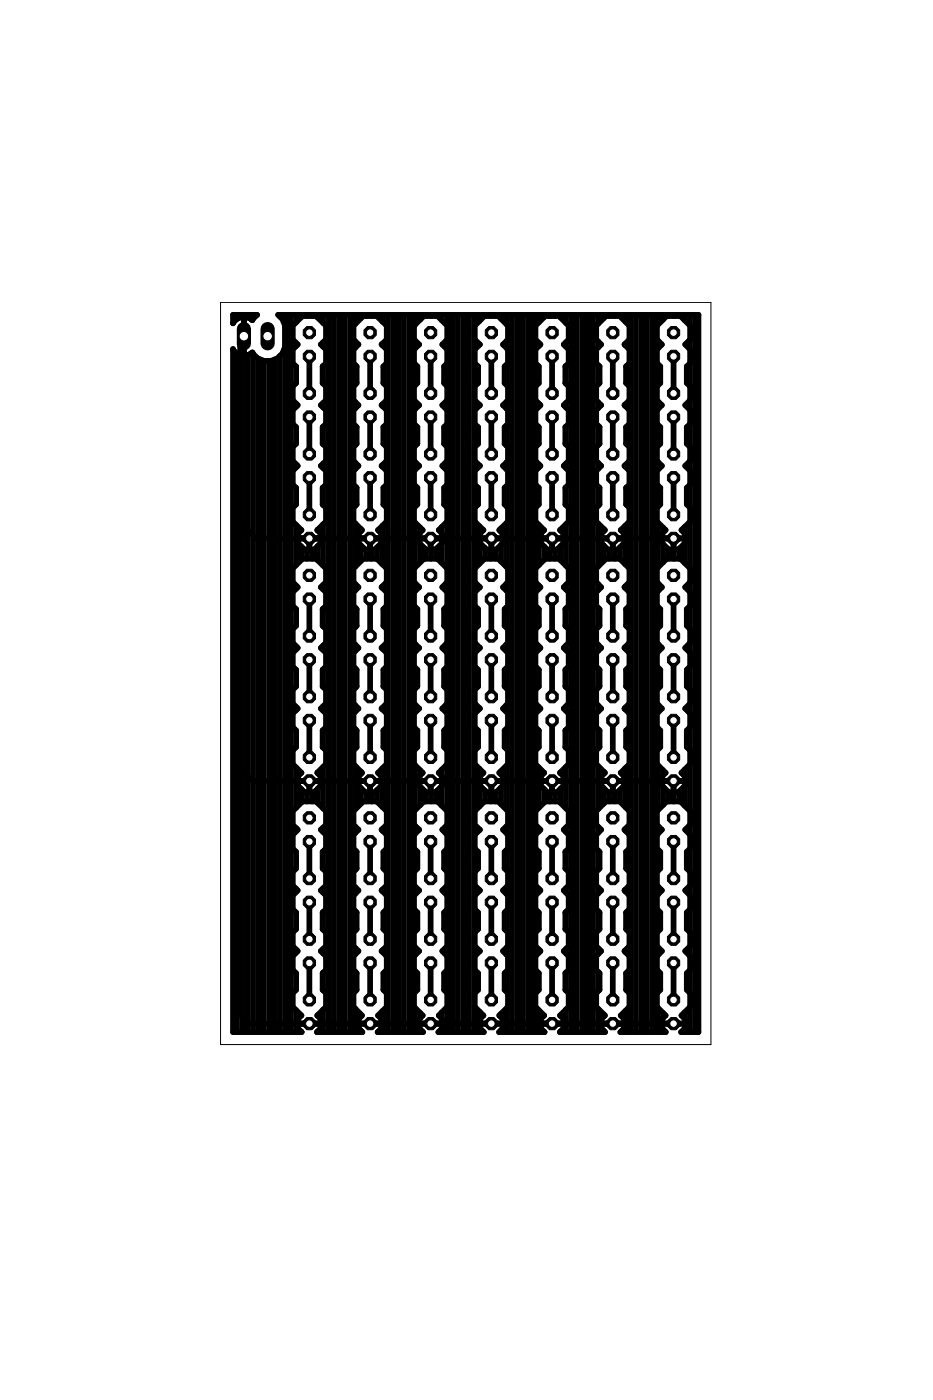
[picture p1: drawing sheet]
<svg xmlns="http://www.w3.org/2000/svg" width="100mm" height="150mm" viewBox="0 0 100 150" stroke-linecap="round" stroke-linejoin="round" font-family="sans-serif">
<g fill="none" stroke="#000" stroke-width=".61">
<path d="M24.9 33.7h2.6l-.5 .6a1.32 1.32 0 0 0-2.1 .3zM25.3 33.7v.5M25.3 37.8v72.7M25.9 33.7v.3M25.9 38.1v72.4M26.1 33.9v4.2M26.1 36l-.4 .4v19.6l1.7 1.7h45.9M26.5 33.7v.3M26.5 38v72.5M27.1 33.7v.5M27.1 37.9v72.6M27.6 38.4v72.1"/>
<path d="M28.2 38.6v71.9M28.8 38.7v71.8M29.4 38.5v72M30 33.7v.2M30 38.1v72.4M30.5 37.1a1.89 1.89 0 0 1-1.5 1.6 1.89 1.89 0 0 1-2-1 1.31 1.31 0 0 1-2.1-.3v73.1h7.4l-.4-.4v-1l.4-.3-1-1v-1.4l.4-.4v-1.8l-.4-.3v-1.5l.6-.5-.6-.6v-1.4l.4-.4v-1.8l-.4-.3v-1.5l.6-.5-.6-.6v-1.4l.4-.4v-1.8l-.4-.3v-1.5l.6-.5-.6-.6v-1.4l1.1-1.1h1.4l1.1 1.1v1.4l-.6 .6 .6 .5v1.5l-.4 .3v1.8l.4 .4v1.4l-.6 .6 .6 .5v1.5l-.4 .3v1.8l.4 .4v1.4l-.6 .6 .6 .5v1.5l-.4 .3v1.8l.4 .4v1.4l-.9 1 .3 .3v1l-.4 .4h4.9l-.4-.4v-1l.3-.3-.9-1v-1.4l.4-.4v-1.8l-.4-.3v-1.5l.6-.5-.6-.6v-1.4l.4-.4v-1.8l-.4-.3v-1.5l.6-.5-.6-.6v-1.4l.4-.4v-1.8l-.4-.3v-1.5l.6-.5-.6-.6v-1.4l1.1-1.1h1.4l1.1 1.1v1.4l-.6 .6 .6 .5v1.5l-.4 .3v1.8l.4 .4v1.4l-.6 .6 .6 .5v1.5l-.4 .3v1.8l.4 .4v1.4l-.6 .6 .6 .5v1.5l-.4 .3v1.8l.4 .4v1.4l-1 1 .4 .3v1l-.4 .4h4.9l-.4-.4v-1l.3-.3-.9-1v-1.4l.4-.4v-1.8l-.4-.3v-1.5l.6-.5-.6-.6v-1.4l.4-.4v-1.8l-.4-.3v-1.5l.6-.5-.6-.6v-1.4l.4-.4v-1.8l-.4-.3v-1.5l.6-.5-.6-.6v-1.4l1.1-1.1h1.4l1.1 1.1M30.5 34.9l-.3-.7-.4-.5h44.9v76.8h-1.8l.4-.4v-1l-.4-.3 1-1v-1.4l-.4-.4v-1.8l.4-.3v-1.5l-.6-.5 .6-.6v-1.4l-.4-.4v-1.8l.4-.3v-1.5l-.6-.5 .6-.6v-1.4l-.4-.4v-1.8l.4-.3v-1.5l-.6-.5 .6-.6v-1.4l-1.1-1.1h-1.5l-1 1.1v1.4l.5 .6-.5 .5v1.5l.4 .3v1.8l-.4 .4v1.4l.5 .6-.5 .5v1.5l.4 .3v1.8l-.4 .4v1.4l.5 .6-.5 .5v1.5l.4 .3v1.8l-.4 .4v1.4l.9 1-.4 .3v1l.4 .4h-4.8l.4-.4v-1l-.4-.3 1-1v-1.4l-.4-.4v-1.8l.4-.3v-1.5l-.6-.5 .6-.6v-1.4l-.4-.4v-1.8l.4-.3v-1.5l-.6-.5 .6-.6v-1.4l-.4-.4v-1.8l.4-.3v-1.5l-.6-.5 .6-.6v-1.4l-1.1-1.1M30.5 33.7v76.8M31.1 33.7v76.8M31.7 33.7v.8M31.7 36.7v.4M32.3 33.7v.3"/>
<path d="M32.4 33.8h1.4l1.1 1.1v1.5l-.6 .5 .6 .5v1.5l-.4 .3v1.8l.4 .4v1.5l-.6 .5 .6 .5v1.5l-.4 .3v1.8l.4 .4v1.5l-.6 .5 .6 .5v1.5l-.4 .3v1.8l.4 .4v1.5l-.9 .9 .3 .3v1.1l-.7 .7h-1l-.7-.7v-1.1l.4-.3-1-.9v-1.5l.4-.4v-1.8l-.4-.3v-1.5l.6-.5-.6-.5v-1.5l.4-.4v-1.8l-.4-.3v-1.5l.6-.5-.6-.5v-1.5l.4-.4v-1.8l-.4-.3v-1.5l.6-.5-.6-.5v-1.5zM32.9 33.7v.1M33.1 38.2v3.9M33.4 33.7v.1M34 33.7v.3M34.6 33.7v.9M34.6 36.7v.4M34.6 39.2v1.9M35.2 33.7v76.8M35.7 33.7v76.8M36.3 33.7v76.8M36.9 33.7v76.8"/>
<path d="M37.5 33.7v76.8M37.8 34.9l1.1-1.1h1.4l1.1 1.1v1.5l-.6 .5 .6 .5v1.5l-.4 .3v1.8l.4 .4v1.5l-.6 .5 .6 .5v1.5l-.4 .3v1.8l.4 .4v1.5l-.6 .5 .6 .5v1.5l-.4 .3v1.8l.4 .4v1.5l-1 .9 .4 .3v1.1l-.7 .7h-1l-.7-.7v-1.1l.3-.3-.9-.9v-1.5l.4-.4v-1.8l-.4-.3v-1.5l.6-.5-.6-.5v-1.5l.4-.4v-1.8l-.4-.3v-1.5l.6-.5-.6-.5v-1.5l.4-.4v-1.8l-.4-.3v-1.5l.6-.5-.6-.5zM38 33.7v1M38 36.6v.6M38 39.1v2.1M38.6 33.7v.4M39.2 33.7v.1M39.6 38.2v3.9M39.8 33.7v.1M40.3 33.7v.2M40.9 33.7v.7M40.9 36.8v.2"/>
<path d="M41.5 33.7v76.8M42.1 33.7v76.8M42.7 33.7v76.8M43.2 33.7v76.8M43.8 33.7v76.8M44.4 33.7v1.1M44.4 36.4v1M44.4 39v2.3M45 33.7v.5M45.6 33.7v.1M46.1 38.2v3.9M46.1 33.7v.1"/>
<path d="M46.7 33.7v.1M47.3 33.7v.6M47.9 34.9l-1.1-1.1h-1.4l-1.1 1.1v1.5l.6 .5-.6 .5v1.5l.4 .3v1.8l-.4 .4v1.5l.6 .5-.6 .5v1.5l.4 .3v1.8l-.4 .4v1.5l.6 .5-.6 .5v1.5l.4 .3v1.8l-.4 .4v1.5l.9 .9-.3 .3v1.1l.7 .7h1l.7-.7v-1.1l-.4-.3 1-.9M47.9 33.7v76.8M47.9 38.9l-.4 .3v1.8l.4 .4M47.9 36.4l-.6 .5 .6 .5M48.4 33.7v76.8M49 33.7v76.8M49.6 33.7v76.8M50.2 33.7v76.8M50.7 33.7v76.8M50.8 34.9l1-1.1h1.5l1.1 1.1v1.5l-.6 .5 .6 .5v1.5l-.4 .3v1.8l.4 .4v1.5l-.6 .5 .6 .5v1.5l-.4 .3v1.8l.4 .4v1.5l-.6 .5 .6 .5v1.5l-.4 .3v1.8l.4 .4v1.5l-1 .9 .4 .3v1.1l-.7 .7h-1l-.7-.7v-1.1l.3-.3-.9-.9v-1.5l.4-.4v-1.8l-.4-.3v-1.5l.6-.5-.6-.5v-1.5l.4-.4v-1.8l-.4-.3v-1.5l.6-.5-.6-.5v-1.5l.4-.4v-1.8l-.4-.3v-1.5l.6-.5-.6-.5z"/>
<path d="M51.3 33.7v.7M51.3 36.9h.1M51.9 33.7v.1M52.5 33.7v.1M52.6 38.2v3.9M53 33.7v.1M53.6 33.7v.4M54.2 33.7v1M54.2 36.5v.8M54.2 39.1v2.1M54.8 33.7v76.8M55.4 33.7v76.8"/>
<path d="M55.9 33.7v76.8M56.5 33.7v76.8M57.1 33.7v76.8M57.3 34.9l1-1.1h1.5l1.1 1.1v1.5l-.6 .5 .6 .5v1.5l-.4 .3v1.8l.4 .4v1.5l-.6 .5 .6 .5v1.5l-.4 .3v1.8l.4 .4v1.5l-.6 .5 .6 .5v1.5l-.4 .3v1.8l.4 .4v1.5l-1 .9 .4 .3v1.1l-.7 .7h-1l-.7-.7v-1.1l.3-.3-.9-.9v-1.5l.4-.4v-1.8l-.4-.3v-1.5l.5-.5-.5-.5v-1.5l.4-.4v-1.8l-.4-.3v-1.5l.5-.5-.5-.5v-1.5l.4-.4v-1.8l-.4-.3v-1.5l.5-.5-.5-.5zM57.7 33.7v.8M57.7 36.7v.4M58.3 33.7v.3M58.8 33.7v.1M59.1 38.2v3.9M59.4 33.7v.1M60 33.7v.3M60.6 33.7v.9"/>
<path d="M60.6 36.7v.4M60.6 39.2v1.9M61.1 33.7v76.8M61.7 33.7v76.8M62.3 33.7v76.8M62.9 33.7v76.8M63.4 33.7v76.8M63.8 34.9l1-1.1h1.5l1.1 1.1v1.5l-.6 .5 .6 .5v1.5l-.4 .3v1.8l.4 .4v1.5l-.6 .5 .6 .5v1.5l-.4 .3v1.8l.4 .4v1.5l-.6 .5 .6 .5v1.5l-.4 .3v1.8l.4 .4v1.5l-1 .9 .4 .3v1.1l-.7 .7h-1l-.8-.7v-1.1l.4-.3-.9-.9v-1.5l.4-.4v-1.8l-.4-.3v-1.5l.5-.5-.5-.5v-1.5l.4-.4v-1.8l-.4-.3v-1.5l.5-.5-.5-.5v-1.5l.4-.4v-1.8l-.4-.3v-1.5l.5-.5-.5-.5zM64 33.7v1M64 36.6v.6M64 39.1v2.1M64.6 33.7v.4"/>
<path d="M65.2 33.7v.1M65.6 38.2v3.9M65.7 33.7v.1M66.3 33.7v.2M66.9 33.7v.7M66.9 36.8v.2M67.5 33.7v76.8M68.1 33.7v76.8M68.6 33.7v76.8M69.2 33.7v76.8M69.8 33.7v76.8M70.3 34.9l1-1.1h1.5l1.1 1.1v1.5l-.6 .5 .6 .5v1.5l-.4 .3v1.8l.4 .4v1.5l-.6 .5 .6 .5v1.5l-.4 .3v1.8l.4 .4v1.5l-.6 .5 .6 .5v1.5l-.4 .3v1.8l.4 .4v1.5l-1 .9 .4 .3v1.1l-.7 .7h-1l-.8-.7v-1.1l.4-.3-.9-.9v-1.5l.4-.4v-1.8l-.4-.3v-1.5l.5-.5-.5-.5v-1.5l.4-.4v-1.8l-.4-.3v-1.5l.5-.5-.5-.5v-1.5l.4-.4v-1.8l-.4-.3v-1.5l.5-.5-.5-.5z"/>
<path d="M70.4 33.7v1.1M70.4 36.4v.9M70.4 39v2.3M71 33.7v.5M71.5 33.7v.1M72.1 38.2v3.9M72.1 33.7v.1M72.7 33.7v.1M73.3 33.7v.6M73.8 33.7v1.2M73.8 36.4v1M73.8 38.9v2.5"/>
<path d="M74.4 33.7v76.8M25.7 54.6l-.1 .1v27.5l1.5 1.4h46.2M31.7 43.2v.4M31.7 49.7v.4M31.7 56.2v4.3M32.3 58.5v1.4M32.4 59.8h1.4l1.1 1.1v1.4l-.6 .6 .6 .5v1.5l-.4 .3v1.8l.4 .4v1.4l-.6 .6 .6 .5v1.5l-.4 .3v1.8l.4 .4v1.4l-.6 .6 .6 .5v1.5l-.4 .3v1.8l.4 .4v1.4l-.9 1 .3 .3v1l-.7 .8h-1l-.7-.8v-1l.4-.3-1-1v-1.4l.4-.4v-1.8l-.4-.3v-1.5l.6-.5-.6-.6v-1.4l.4-.4v-1.8l-.4-.3v-1.5l.6-.5-.6-.6v-1.4l.4-.4v-1.8l-.4-.3v-1.5l.6-.5-.6-.6v-1.4zM32.9 58.9v.9M33.1 44.7v3.9M33.1 51.2v3.9M33.1 57.7v1.2M33.4 58.9v.9"/>
<path d="M34 56.7v.1M34 58.5v1.5M34.6 43.2v.4M34.6 45.7v1.9M34.6 49.7v.4M34.6 52.2v1.9M34.6 56.2v4.4M38 43.1v.6M38 45.6v2.1M38 49.6v.6M38 52.1v2.1M38 56.1v4.6"/>
<path d="M38.6 56.6v.3M38.6 58.4v1.7M39.2 58.9v.9M39.6 44.7v3.9M39.6 51.2v3.9M39.6 57.7v1.2M39.8 58.9v.9M40.3 58.6v1.3M40.9 43.3v.2M40.9 49.8v.2M40.9 56.3v4.1M44.4 42.9v.9"/>
<path d="M44.4 45.5v2.3M44.4 49.4v.9M44.4 52v2.3M44.4 55.9v4.9M45 56.5v.5M45 58.3v1.9M45.6 58.8v1M46.1 44.7v3.9M46.1 51.2v3.9M46.1 57.7v1.2M46.1 58.9v.9M46.7 58.8v1"/>
<path d="M47.3 56.4v.7M47.3 58.2v2.1M47.9 45.4l-.4 .3v1.8l.4 .4M47.9 51.9l-.4 .3v1.8l.4 .4M47.9 42.9l-.6 .5 .6 .5M47.9 49.4l-.6 .5 .6 .5M51.3 43.4h.1M51.3 49.9h.1M51.3 56.4v4M51.9 58.7v1.1M52.5 58.9v.9M52.6 44.7v3.9"/>
<path d="M52.6 51.2v3.9M52.6 57.7v1.2M53 58.9v.9M53.6 56.6v.4M53.6 58.3v1.8M54.2 43v.8M54.2 45.6v2.1M54.2 49.5v.8M54.2 52v2.2M54.2 56v4.7M57.7 43.2v.4M57.7 49.7v.4"/>
<path d="M57.7 56.2v4.3M58.3 58.5v1.4M58.8 58.9v.9M59.1 44.7v3.9M59.1 51.2v3.9M59.1 57.7v1.2M59.4 58.9v.9M60 56.7v.1M60 58.5v1.5M60.6 43.2v.4M60.6 45.7v1.9M60.6 49.7v.4"/>
<path d="M60.6 52.2v1.9M60.6 56.2v4.4M64 43.1v.6M64 45.6v2.1M64 49.6v.6M64 52.1v2.1M64 56.1v4.5M64.6 56.6v.3M64.6 58.4v1.7M65.2 58.9v.9M65.6 44.7v3.9M65.6 51.2v3.9"/>
<path d="M65.6 57.7v1.2M65.7 58.9v.9M66.3 58.6v1.3M66.9 43.3v.2M66.9 49.8v.2M66.9 56.3v4.1M70.4 42.9v.9M70.4 45.5v2.3M70.4 49.4v.9M70.4 52v2.3M70.4 55.9v4.9M71 56.5v.5"/>
<path d="M71 58.3v1.9M71.5 58.8v1M72.1 44.7v3.9M72.1 51.2v3.9M72.1 57.7v1.2M72.1 58.9v.9M72.7 58.8v1M73.3 56.4v.7M73.3 58.2v2.1M73.8 42.9v1M73.8 45.4v2.5M73.8 49.4v1"/>
<path d="M73.8 51.9v2.5M73.8 55.9v5M31.7 62.7v.4M31.7 69.2v.4M31.7 75.7v.4M33.1 64.2v3.9M33.1 70.7v3.9M33.1 77.2v3.9M34.6 62.7v.4M34.6 65.2v1.9M34.6 69.2v.4M34.6 71.7v1.9"/>
<path d="M34.6 75.6v.5M34.6 78.2v1.9M37.8 60.9l1.1-1.1h1.4l1.1 1.1v1.4l-.6 .6 .6 .5v1.5l-.4 .3v1.8l.4 .4v1.4l-.6 .6 .6 .5v1.5l-.4 .3v1.8l.4 .4v1.4l-.6 .6 .6 .5v1.5l-.4 .3v1.8l.4 .4v1.4l-1 1 .4 .3v1l-.7 .8h-1l-.7-.8v-1l.3-.3-.9-1v-1.4l.4-.4v-1.8l-.4-.3v-1.5l.6-.5-.6-.6v-1.4l.4-.4v-1.8l-.4-.3v-1.5l.6-.5-.6-.6v-1.4l.4-.4v-1.8l-.4-.3v-1.5l.6-.5-.6-.6zM38 62.6v.6M38 65.1v2.1M38 69.1v.6M38 71.6v2M38 75.6v.6M38 78.1v2M39.6 64.2v3.9M39.6 70.7v3.9M39.6 77.2v3.9"/>
<path d="M40.9 62.8v.2M40.9 69.3v.2M40.9 75.8v.2M44.4 62.4v.9M44.4 65v2.3M44.4 68.9v.9M44.4 71.5v2.3M44.4 75.4v.9M44.4 78v2.3M46.1 64.2v3.9M46.1 70.7v3.9M46.1 77.2v3.9"/>
<path d="M47.9 60.9l-1.1-1.1h-1.4l-1.1 1.1v1.4l.6 .6-.6 .5v1.5l.4 .3v1.8l-.4 .4v1.4l.6 .6-.6 .5v1.5l.4 .3v1.8l-.4 .4v1.4l.6 .6-.6 .5v1.5l.4 .3v1.8l-.4 .4v1.4l.9 1-.3 .3v1l.7 .8h1l.7-.8v-1l-.4-.3 1-1M47.9 64.9l-.4 .3v1.8l.4 .4M47.9 71.4l-.4 .3v1.8l.4 .4M47.9 77.9l-.4 .3v1.8l.4 .4M47.9 68.8l-.6 .6 .6 .5M47.9 62.3l-.6 .6 .6 .5M47.9 75.3l-.6 .6 .6 .5M50.8 60.9l1-1.1h1.5l1.1 1.1v1.4l-.6 .6 .6 .5v1.5l-.4 .3v1.8l.4 .4v1.4l-.6 .6 .6 .5v1.5l-.4 .3v1.8l.4 .4v1.4l-.6 .6 .6 .5v1.5l-.4 .3v1.8l.4 .4v1.4l-1 1 .4 .3v1l-.7 .8h-1l-.7-.8v-1l.3-.3-.9-1v-1.4l.4-.4v-1.8l-.4-.3v-1.5l.6-.5-.6-.6v-1.4l.4-.4v-1.8l-.4-.3v-1.5l.6-.5-.6-.6v-1.4l.4-.4v-1.8l-.4-.3v-1.5l.6-.5-.6-.6zM51.3 62.9h.1M51.3 69.3v.1M51.3 75.8v.1M52.6 64.2v3.9"/>
<path d="M52.6 70.7v3.9M52.6 77.2v3.9M54.2 62.5v.7M54.2 65v2.2M54.2 69v.7M54.2 71.5v2.2M54.2 75.5v.7M54.2 78v2.2M57.3 60.9l1-1.1h1.5l1.1 1.1v1.4l-.6 .6 .6 .5v1.5l-.4 .3v1.8l.4 .4v1.4l-.6 .6 .6 .5v1.5l-.4 .3v1.8l.4 .4v1.4l-.6 .6 .6 .5v1.5l-.4 .3v1.8l.4 .4v1.4l-1 1 .4 .3v1l-.7 .8h-1l-.7-.8v-1l.3-.3-.9-1v-1.4l.4-.4v-1.8l-.4-.3v-1.5l.5-.5-.5-.6v-1.4l.4-.4v-1.8l-.4-.3v-1.5l.5-.5-.5-.6v-1.4l.4-.4v-1.8l-.4-.3v-1.5l.5-.5-.5-.6zM57.7 62.7v.4M57.7 69.2v.4M57.7 75.7v.4"/>
<path d="M59.1 64.2v3.9M59.1 70.7v3.9M59.1 77.2v3.9M60.6 62.7v.4M60.6 65.2v1.9M60.6 69.2v.4M60.6 71.7v1.9M60.6 75.6v.5M60.6 78.2v1.9M63.8 60.9l1-1.1h1.5l1.1 1.1v1.4l-.6 .6 .6 .5v1.5l-.4 .3v1.8l.4 .4v1.4l-.6 .6 .6 .5v1.5l-.4 .3v1.8l.4 .4v1.4l-.6 .6 .6 .5v1.5l-.4 .3v1.8l.4 .4v1.4l-1 1 .4 .3v1l-.7 .8h-1l-.8-.8v-1l.4-.3-.9-1v-1.4l.4-.4v-1.8l-.4-.3v-1.5l.5-.5-.5-.6v-1.4l.4-.4v-1.8l-.4-.3v-1.5l.5-.5-.5-.6v-1.4l.4-.4v-1.8l-.4-.3v-1.5l.5-.5-.5-.6zM64 62.6v.6M64 65.1v2"/>
<path d="M64 69.1v.6M64 71.6v2M64 75.6v.6M64 78.1v2M65.6 64.2v3.9M65.6 70.7v3.9M65.6 77.2v3.9M66.9 62.8v.2M66.9 69.3v.2M66.9 75.8v.2M70.3 60.9l1-1.1h1.5l1.1 1.1v1.4l-.6 .6 .6 .5v1.5l-.4 .3v1.8l.4 .4v1.4l-.6 .6 .6 .5v1.5l-.4 .3v1.8l.4 .4v1.4l-.6 .6 .6 .5v1.5l-.4 .3v1.8l.4 .4v1.4l-1 1 .4 .3v1l-.7 .8h-1l-.8-.8v-1l.4-.3-.9-1v-1.4l.4-.4v-1.8l-.4-.3v-1.5l.5-.5-.5-.6v-1.4l.4-.4v-1.8l-.4-.3v-1.5l.5-.5-.5-.6v-1.4l.4-.4v-1.8l-.4-.3v-1.5l.5-.5-.5-.6zM70.4 62.4v.9"/>
<path d="M70.4 65v2.3M70.4 68.9v.9M70.4 71.5v2.3M70.4 75.4v.9M70.4 78v2.3M72.1 64.2v3.9M72.1 70.7v3.9M72.1 77.2v3.9M73.8 62.4v1M73.8 64.9v2.5M73.8 68.9v1M73.8 71.4v2.5"/>
<path d="M73.8 75.4v1M73.8 77.9v2.4M25.6 82.1l-.1 .1v26.3l1.2 1.1h46.6M31.7 82.2v4.3M31.7 88.7v.3M31.7 95.2v.3M32.3 84.5v1.4M32.9 84.9v.9M33.1 83.6v1.3M33.1 90.1v4M33.1 96.6v4M33.4 84.9v.9"/>
<path d="M34 82.7v.1M34 84.5v1.5M34.6 82.1v4.5M34.6 88.6v.5M34.6 91.2v1.8M34.6 95.1v.5M34.6 97.7v1.8M38 82.1v4.5M38 88.6v.6M38 91.1v2M38 95.1v.6M38 97.6v2"/>
<path d="M38.6 82.6v.3M38.6 84.4v1.7M39.2 84.9v.9M39.6 83.6v1.3M39.6 90.1v4M39.6 96.6v4M39.8 84.9v.9M40.3 84.6v1.2M40.9 82.3v4.1M40.9 88.8v.2M40.9 95.3v.1M44.4 81.9v4.9"/>
<path d="M44.4 88.4v.9M44.4 91v2.3M44.4 94.9v.9M44.4 97.5v2.3M45 82.5v.5M45 84.2v2M45.6 84.8v1M46.1 83.6v1.3M46.1 90.1v4M46.1 96.6v4M46.1 84.9v.9M46.7 84.8v1"/>
<path d="M47.3 82.4v.7M47.3 84.2v2.1M47.9 94.8l-.6 .6 .6 .5M47.9 88.3l-.6 .6 .6 .5M47.9 90.9l-.4 .3v1.8l.4 .4M47.9 97.4l-.4 .3v1.8l.4 .4M51.3 82.3v4.1M51.3 88.8v.1M51.3 95.3v.1M51.9 84.7v1.1M52.5 84.9v.9M52.6 83.6v1.3"/>
<path d="M52.6 90.1v4M52.6 96.6v4M53 84.9v.9M53.6 82.6v.4M53.6 84.3v1.8M54.2 82v4.7M54.2 88.5v.7M54.2 91v2.2M54.2 95v.7M54.2 97.5v2.2M57.7 82.2v4.3M57.7 88.7v.3"/>
<path d="M57.7 95.2v.3M58.3 84.5v1.4M58.8 84.9v.9M59.1 83.6v1.3M59.1 90.1v4M59.1 96.6v4M59.4 84.9v.9M60 82.7v.1M60 84.5v1.5M60.6 82.1v4.5M60.6 88.6v.5M60.6 91.2v1.8"/>
<path d="M60.6 95.1v.5M60.6 97.7v1.8M64 82.1v4.5M64 88.6v.6M64 91.1v2M64 95.1v.6M64 97.6v2M64.6 82.6v.3M64.6 84.4v1.7M65.2 84.9v.9M65.6 83.6v1.3M65.6 90.1v4"/>
<path d="M65.6 96.6v4M65.7 84.9v.9M66.3 85.8h-1.5l-1 1.1v1.4l.5 .6-.5 .5v1.5l.4 .3v1.8l-.4 .4v1.4l.5 .6-.5 .5v1.5l.4 .3v1.8l-.4 .4v1.4l.5 .6-.5 .5v1.5l.4 .3v1.8l-.4 .4v1.4l.9 1-.4 .3v1l.4 .4h-4.8l.4-.4v-1l-.4-.3 1-1v-1.4l-.4-.4v-1.8l.4-.3v-1.5l-.6-.5 .6-.6v-1.4l-.4-.4v-1.8l.4-.3v-1.5l-.6-.5 .6-.6v-1.4l-.4-.4v-1.8l.4-.3v-1.5l-.6-.5 .6-.6v-1.4l-1.1-1.1h-1.5l-1 1.1v1.4l.5 .6-.5 .5v1.5l.4 .3v1.8l-.4 .4v1.4l.5 .6-.5 .5v1.5l.4 .3v1.8l-.4 .4v1.4l.5 .6-.5 .5v1.5l.4 .3v1.8l-.4 .4v1.4l.9 1-.3 .3v1l.4 .4M66.3 84.6v1.2M66.9 82.3v4.1M66.9 88.8v.2M66.9 95.3v.2M70.4 81.9v4.9M70.4 88.4v.9M70.4 91v2.3M70.4 94.9v.9M70.4 97.5v2.3"/>
<path d="M71 82.5v.5M71 84.2v2M71.5 84.8v1M72.1 83.6v1.3M72.1 90.1v4M72.1 96.6v4M72.1 84.9v.9M72.7 84.8v1M73.3 82.4v.7M73.3 84.2v2.1M73.8 81.9v4.9M73.8 88.3v1.1"/>
<path d="M73.8 90.9v2.4M73.8 94.8v1.1M73.8 97.4v2.4M31.7 101.7v.3M31.7 108.2v2.3M32.3 110.5h.1M33.1 103.1v4M34 108.7v.1M34 110.4v.1M34.6 101.6v.5M34.6 104.2v1.8M34.6 108.1v2.4"/>
<path d="M38 101.6v.6M38 104.1v2M38 108v2.5M38.6 108.6v.3M38.6 110.4v.1M39.6 103.1v4M40.9 101.8v.1M40.9 108.3v2.2M44.4 101.4v.9M44.4 103.9v2.4M44.4 107.9v2.6M45 108.5v.5"/>
<path d="M45 110.2v.3M46.1 103.1v4M47.3 108.4v.7M47.3 110.2v.3M47.9 107.8l-1 1 .4 .3v1l-.4 .4h4.9l-.4-.4v-1l.3-.3-.9-1v-1.4l.4-.4v-1.8l-.4-.3v-1.5l.6-.5-.6-.6v-1.4l.4-.4v-1.8l-.4-.3v-1.5l.6-.5-.6-.6v-1.4l.4-.4v-1.8l-.4-.3v-1.5l.6-.5-.6-.6v-1.4l1-1.1h1.5l1.1 1.1v1.4l-.6 .6 .6 .5v1.5l-.4 .3v1.8l.4 .4v1.4l-.6 .6 .6 .5v1.5l-.4 .3v1.8l.4 .4v1.4l-.6 .6 .6 .5v1.5l-.4 .3v1.8l.4 .4v1.4l-1 1 .4 .3v1l-.4 .4h4.9M47.9 101.3l-.6 .6 .6 .5M47.9 103.9l-.4 .3v1.8l.4 .4M51.3 101.8v.1M51.3 108.3v2.2M52.6 103.1v4M53.6 108.6v.3M53.6 110.3v.2"/>
<path d="M54.2 101.5v.7M54.2 104v2.2M54.2 108v2.5M57.7 101.7v.3M57.7 108.2v2.3M58.3 110.5h.1M59.1 103.1v4M60 108.7v.1M60 110.4v.1M60.6 101.6v.5M60.6 104.2v1.8M60.6 108.1v2.4"/>
<path d="M64 101.6v.6M64 104.1v2M64 108.1v2.4M64.6 108.6v.3M64.6 110.4v.1M65.6 103.1v4M66.9 101.8v.2M66.9 108.3v2.2M70.4 101.4v.9M70.4 103.9v2.4M70.4 107.9v2.6M71 108.5v.5"/>
<path d="M71 110.2v.3M72.1 103.1v4M73.3 108.4v.7M73.3 110.2v.3M73.8 101.3v1.1M73.8 103.9v2.4M73.8 107.8v2.7"/>
</g>
<circle cx="72.1" cy="35.6" r=".71" fill="#000" stroke="#000" stroke-width=".11"/>
<circle cx="72.1" cy="35.6" r=".4" fill="#fff" stroke="#000" stroke-width=".11"/>
<circle cx="72.1" cy="38.2" r=".71" fill="#000" stroke="#000" stroke-width=".11"/>
<circle cx="72.1" cy="38.2" r=".4" fill="#fff" stroke="#000" stroke-width=".11"/>
<circle cx="72.1" cy="42.1" r=".71" fill="#000" stroke="#000" stroke-width=".11"/>
<circle cx="72.1" cy="42.1" r=".4" fill="#fff" stroke="#000" stroke-width=".11"/>
<circle cx="72.1" cy="44.7" r=".71" fill="#000" stroke="#000" stroke-width=".11"/>
<circle cx="72.1" cy="44.7" r=".4" fill="#fff" stroke="#000" stroke-width=".11"/>
<circle cx="72.1" cy="48.6" r=".71" fill="#000" stroke="#000" stroke-width=".11"/>
<circle cx="72.1" cy="48.6" r=".4" fill="#fff" stroke="#000" stroke-width=".11"/>
<circle cx="72.1" cy="51.2" r=".71" fill="#000" stroke="#000" stroke-width=".11"/>
<circle cx="72.1" cy="51.2" r=".4" fill="#fff" stroke="#000" stroke-width=".11"/>
<circle cx="72.1" cy="55.1" r=".71" fill="#000" stroke="#000" stroke-width=".11"/>
<circle cx="72.1" cy="55.1" r=".4" fill="#fff" stroke="#000" stroke-width=".11"/>
<circle cx="72.1" cy="57.7" r=".71" fill="#000" stroke="#000" stroke-width=".11"/>
<circle cx="72.1" cy="57.7" r=".4" fill="#fff" stroke="#000" stroke-width=".11"/>
<path d="M26.1 35.2v1.6" fill="none" stroke="#000" stroke-width="1.5"/>
<circle cx="26.1" cy="36" r=".51" fill="#fff" stroke="#000" stroke-width=".11"/>
<path d="M28.6 35.2v1.6" fill="none" stroke="#000" stroke-width="1.5"/>
<circle cx="28.6" cy="36" r=".51" fill="#fff" stroke="#000" stroke-width=".11"/>
<circle cx="72.1" cy="61.6" r=".71" fill="#000" stroke="#000" stroke-width=".11"/>
<circle cx="72.1" cy="61.6" r=".4" fill="#fff" stroke="#000" stroke-width=".11"/>
<circle cx="72.1" cy="64.2" r=".71" fill="#000" stroke="#000" stroke-width=".11"/>
<circle cx="72.1" cy="64.2" r=".4" fill="#fff" stroke="#000" stroke-width=".11"/>
<circle cx="72.1" cy="68.1" r=".71" fill="#000" stroke="#000" stroke-width=".11"/>
<circle cx="72.1" cy="68.1" r=".4" fill="#fff" stroke="#000" stroke-width=".11"/>
<circle cx="72.1" cy="70.7" r=".71" fill="#000" stroke="#000" stroke-width=".11"/>
<circle cx="72.1" cy="70.7" r=".4" fill="#fff" stroke="#000" stroke-width=".11"/>
<circle cx="72.1" cy="74.6" r=".71" fill="#000" stroke="#000" stroke-width=".11"/>
<circle cx="72.1" cy="74.6" r=".4" fill="#fff" stroke="#000" stroke-width=".11"/>
<circle cx="72.1" cy="77.2" r=".71" fill="#000" stroke="#000" stroke-width=".11"/>
<circle cx="72.1" cy="77.2" r=".4" fill="#fff" stroke="#000" stroke-width=".11"/>
<circle cx="72.1" cy="81.1" r=".71" fill="#000" stroke="#000" stroke-width=".11"/>
<circle cx="72.1" cy="81.1" r=".4" fill="#fff" stroke="#000" stroke-width=".11"/>
<circle cx="72.1" cy="83.6" r=".71" fill="#000" stroke="#000" stroke-width=".11"/>
<circle cx="72.1" cy="83.6" r=".4" fill="#fff" stroke="#000" stroke-width=".11"/>
<circle cx="72.1" cy="87.6" r=".71" fill="#000" stroke="#000" stroke-width=".11"/>
<circle cx="72.1" cy="87.6" r=".4" fill="#fff" stroke="#000" stroke-width=".11"/>
<circle cx="72.1" cy="90.1" r=".71" fill="#000" stroke="#000" stroke-width=".11"/>
<circle cx="72.1" cy="90.1" r=".4" fill="#fff" stroke="#000" stroke-width=".11"/>
<circle cx="72.1" cy="94.1" r=".71" fill="#000" stroke="#000" stroke-width=".11"/>
<circle cx="72.1" cy="94.1" r=".4" fill="#fff" stroke="#000" stroke-width=".11"/>
<circle cx="72.1" cy="96.6" r=".71" fill="#000" stroke="#000" stroke-width=".11"/>
<circle cx="72.1" cy="96.6" r=".4" fill="#fff" stroke="#000" stroke-width=".11"/>
<circle cx="72.1" cy="100.6" r=".71" fill="#000" stroke="#000" stroke-width=".11"/>
<circle cx="72.1" cy="100.6" r=".4" fill="#fff" stroke="#000" stroke-width=".11"/>
<circle cx="72.1" cy="103.1" r=".71" fill="#000" stroke="#000" stroke-width=".11"/>
<circle cx="72.1" cy="103.1" r=".4" fill="#fff" stroke="#000" stroke-width=".11"/>
<circle cx="72.1" cy="107.1" r=".71" fill="#000" stroke="#000" stroke-width=".11"/>
<circle cx="72.1" cy="107.1" r=".4" fill="#fff" stroke="#000" stroke-width=".11"/>
<circle cx="72.1" cy="109.6" r=".71" fill="#000" stroke="#000" stroke-width=".11"/>
<circle cx="72.1" cy="109.6" r=".4" fill="#fff" stroke="#000" stroke-width=".11"/>
<circle cx="65.6" cy="35.6" r=".71" fill="#000" stroke="#000" stroke-width=".11"/>
<circle cx="65.6" cy="35.6" r=".4" fill="#fff" stroke="#000" stroke-width=".11"/>
<circle cx="65.6" cy="38.2" r=".71" fill="#000" stroke="#000" stroke-width=".11"/>
<circle cx="65.6" cy="38.2" r=".4" fill="#fff" stroke="#000" stroke-width=".11"/>
<circle cx="65.6" cy="42.1" r=".71" fill="#000" stroke="#000" stroke-width=".11"/>
<circle cx="65.6" cy="42.1" r=".4" fill="#fff" stroke="#000" stroke-width=".11"/>
<circle cx="65.6" cy="44.7" r=".71" fill="#000" stroke="#000" stroke-width=".11"/>
<circle cx="65.6" cy="44.7" r=".4" fill="#fff" stroke="#000" stroke-width=".11"/>
<circle cx="65.6" cy="48.6" r=".71" fill="#000" stroke="#000" stroke-width=".11"/>
<circle cx="65.6" cy="48.6" r=".4" fill="#fff" stroke="#000" stroke-width=".11"/>
<circle cx="65.6" cy="51.2" r=".71" fill="#000" stroke="#000" stroke-width=".11"/>
<circle cx="65.6" cy="51.2" r=".4" fill="#fff" stroke="#000" stroke-width=".11"/>
<circle cx="65.6" cy="55.1" r=".71" fill="#000" stroke="#000" stroke-width=".11"/>
<circle cx="65.6" cy="55.1" r=".4" fill="#fff" stroke="#000" stroke-width=".11"/>
<circle cx="65.6" cy="57.7" r=".71" fill="#000" stroke="#000" stroke-width=".11"/>
<circle cx="65.6" cy="57.7" r=".4" fill="#fff" stroke="#000" stroke-width=".11"/>
<circle cx="65.6" cy="61.6" r=".71" fill="#000" stroke="#000" stroke-width=".11"/>
<circle cx="65.6" cy="61.6" r=".4" fill="#fff" stroke="#000" stroke-width=".11"/>
<circle cx="65.6" cy="64.2" r=".71" fill="#000" stroke="#000" stroke-width=".11"/>
<circle cx="65.6" cy="64.2" r=".4" fill="#fff" stroke="#000" stroke-width=".11"/>
<circle cx="65.6" cy="68.1" r=".71" fill="#000" stroke="#000" stroke-width=".11"/>
<circle cx="65.6" cy="68.1" r=".4" fill="#fff" stroke="#000" stroke-width=".11"/>
<circle cx="65.6" cy="70.7" r=".71" fill="#000" stroke="#000" stroke-width=".11"/>
<circle cx="65.6" cy="70.7" r=".4" fill="#fff" stroke="#000" stroke-width=".11"/>
<circle cx="65.6" cy="74.6" r=".71" fill="#000" stroke="#000" stroke-width=".11"/>
<circle cx="65.6" cy="74.6" r=".4" fill="#fff" stroke="#000" stroke-width=".11"/>
<circle cx="65.6" cy="77.2" r=".71" fill="#000" stroke="#000" stroke-width=".11"/>
<circle cx="65.6" cy="77.2" r=".4" fill="#fff" stroke="#000" stroke-width=".11"/>
<circle cx="65.6" cy="81.1" r=".71" fill="#000" stroke="#000" stroke-width=".11"/>
<circle cx="65.6" cy="81.1" r=".4" fill="#fff" stroke="#000" stroke-width=".11"/>
<circle cx="65.6" cy="83.6" r=".71" fill="#000" stroke="#000" stroke-width=".11"/>
<circle cx="65.6" cy="83.6" r=".4" fill="#fff" stroke="#000" stroke-width=".11"/>
<circle cx="65.6" cy="87.6" r=".71" fill="#000" stroke="#000" stroke-width=".11"/>
<circle cx="65.6" cy="87.6" r=".4" fill="#fff" stroke="#000" stroke-width=".11"/>
<circle cx="65.6" cy="90.1" r=".71" fill="#000" stroke="#000" stroke-width=".11"/>
<circle cx="65.6" cy="90.1" r=".4" fill="#fff" stroke="#000" stroke-width=".11"/>
<circle cx="65.6" cy="94.1" r=".71" fill="#000" stroke="#000" stroke-width=".11"/>
<circle cx="65.6" cy="94.1" r=".4" fill="#fff" stroke="#000" stroke-width=".11"/>
<circle cx="65.6" cy="96.6" r=".71" fill="#000" stroke="#000" stroke-width=".11"/>
<circle cx="65.6" cy="96.6" r=".4" fill="#fff" stroke="#000" stroke-width=".11"/>
<circle cx="65.6" cy="100.6" r=".71" fill="#000" stroke="#000" stroke-width=".11"/>
<circle cx="65.6" cy="100.6" r=".4" fill="#fff" stroke="#000" stroke-width=".11"/>
<circle cx="65.6" cy="103.1" r=".71" fill="#000" stroke="#000" stroke-width=".11"/>
<circle cx="65.6" cy="103.1" r=".4" fill="#fff" stroke="#000" stroke-width=".11"/>
<circle cx="65.6" cy="107.1" r=".71" fill="#000" stroke="#000" stroke-width=".11"/>
<circle cx="65.6" cy="107.1" r=".4" fill="#fff" stroke="#000" stroke-width=".11"/>
<circle cx="65.6" cy="109.6" r=".71" fill="#000" stroke="#000" stroke-width=".11"/>
<circle cx="65.6" cy="109.6" r=".4" fill="#fff" stroke="#000" stroke-width=".11"/>
<circle cx="59.1" cy="35.6" r=".71" fill="#000" stroke="#000" stroke-width=".11"/>
<circle cx="59.1" cy="35.6" r=".4" fill="#fff" stroke="#000" stroke-width=".11"/>
<circle cx="59.1" cy="38.2" r=".71" fill="#000" stroke="#000" stroke-width=".11"/>
<circle cx="59.1" cy="38.2" r=".4" fill="#fff" stroke="#000" stroke-width=".11"/>
<circle cx="59.1" cy="42.1" r=".71" fill="#000" stroke="#000" stroke-width=".11"/>
<circle cx="59.1" cy="42.1" r=".4" fill="#fff" stroke="#000" stroke-width=".11"/>
<circle cx="59.1" cy="44.7" r=".71" fill="#000" stroke="#000" stroke-width=".11"/>
<circle cx="59.1" cy="44.7" r=".4" fill="#fff" stroke="#000" stroke-width=".11"/>
<circle cx="59.1" cy="48.6" r=".71" fill="#000" stroke="#000" stroke-width=".11"/>
<circle cx="59.1" cy="48.6" r=".4" fill="#fff" stroke="#000" stroke-width=".11"/>
<circle cx="59.1" cy="51.2" r=".71" fill="#000" stroke="#000" stroke-width=".11"/>
<circle cx="59.1" cy="51.2" r=".4" fill="#fff" stroke="#000" stroke-width=".11"/>
<circle cx="59.1" cy="55.1" r=".71" fill="#000" stroke="#000" stroke-width=".11"/>
<circle cx="59.1" cy="55.1" r=".4" fill="#fff" stroke="#000" stroke-width=".11"/>
<circle cx="59.1" cy="57.7" r=".71" fill="#000" stroke="#000" stroke-width=".11"/>
<circle cx="59.1" cy="57.7" r=".4" fill="#fff" stroke="#000" stroke-width=".11"/>
<circle cx="59.1" cy="61.6" r=".71" fill="#000" stroke="#000" stroke-width=".11"/>
<circle cx="59.1" cy="61.6" r=".4" fill="#fff" stroke="#000" stroke-width=".11"/>
<circle cx="59.1" cy="64.2" r=".71" fill="#000" stroke="#000" stroke-width=".11"/>
<circle cx="59.1" cy="64.2" r=".4" fill="#fff" stroke="#000" stroke-width=".11"/>
<circle cx="59.1" cy="68.1" r=".71" fill="#000" stroke="#000" stroke-width=".11"/>
<circle cx="59.1" cy="68.1" r=".4" fill="#fff" stroke="#000" stroke-width=".11"/>
<circle cx="59.1" cy="70.7" r=".71" fill="#000" stroke="#000" stroke-width=".11"/>
<circle cx="59.1" cy="70.7" r=".4" fill="#fff" stroke="#000" stroke-width=".11"/>
<circle cx="59.1" cy="74.6" r=".71" fill="#000" stroke="#000" stroke-width=".11"/>
<circle cx="59.1" cy="74.6" r=".4" fill="#fff" stroke="#000" stroke-width=".11"/>
<circle cx="59.1" cy="77.2" r=".71" fill="#000" stroke="#000" stroke-width=".11"/>
<circle cx="59.1" cy="77.2" r=".4" fill="#fff" stroke="#000" stroke-width=".11"/>
<circle cx="59.1" cy="81.1" r=".71" fill="#000" stroke="#000" stroke-width=".11"/>
<circle cx="59.1" cy="81.1" r=".4" fill="#fff" stroke="#000" stroke-width=".11"/>
<circle cx="59.1" cy="83.6" r=".71" fill="#000" stroke="#000" stroke-width=".11"/>
<circle cx="59.1" cy="83.6" r=".4" fill="#fff" stroke="#000" stroke-width=".11"/>
<circle cx="59.1" cy="87.6" r=".71" fill="#000" stroke="#000" stroke-width=".11"/>
<circle cx="59.1" cy="87.6" r=".4" fill="#fff" stroke="#000" stroke-width=".11"/>
<circle cx="59.1" cy="90.1" r=".71" fill="#000" stroke="#000" stroke-width=".11"/>
<circle cx="59.1" cy="90.1" r=".4" fill="#fff" stroke="#000" stroke-width=".11"/>
<circle cx="59.1" cy="94.1" r=".71" fill="#000" stroke="#000" stroke-width=".11"/>
<circle cx="59.1" cy="94.1" r=".4" fill="#fff" stroke="#000" stroke-width=".11"/>
<circle cx="59.1" cy="96.6" r=".71" fill="#000" stroke="#000" stroke-width=".11"/>
<circle cx="59.1" cy="96.6" r=".4" fill="#fff" stroke="#000" stroke-width=".11"/>
<circle cx="59.1" cy="100.6" r=".71" fill="#000" stroke="#000" stroke-width=".11"/>
<circle cx="59.1" cy="100.6" r=".4" fill="#fff" stroke="#000" stroke-width=".11"/>
<circle cx="59.1" cy="103.1" r=".71" fill="#000" stroke="#000" stroke-width=".11"/>
<circle cx="59.1" cy="103.1" r=".4" fill="#fff" stroke="#000" stroke-width=".11"/>
<circle cx="59.1" cy="107.1" r=".71" fill="#000" stroke="#000" stroke-width=".11"/>
<circle cx="59.1" cy="107.1" r=".4" fill="#fff" stroke="#000" stroke-width=".11"/>
<circle cx="59.1" cy="109.6" r=".71" fill="#000" stroke="#000" stroke-width=".11"/>
<circle cx="59.1" cy="109.6" r=".4" fill="#fff" stroke="#000" stroke-width=".11"/>
<circle cx="52.6" cy="35.6" r=".71" fill="#000" stroke="#000" stroke-width=".11"/>
<circle cx="52.6" cy="35.6" r=".4" fill="#fff" stroke="#000" stroke-width=".11"/>
<circle cx="52.6" cy="38.2" r=".71" fill="#000" stroke="#000" stroke-width=".11"/>
<circle cx="52.6" cy="38.2" r=".4" fill="#fff" stroke="#000" stroke-width=".11"/>
<circle cx="52.6" cy="42.1" r=".71" fill="#000" stroke="#000" stroke-width=".11"/>
<circle cx="52.6" cy="42.1" r=".4" fill="#fff" stroke="#000" stroke-width=".11"/>
<circle cx="52.6" cy="44.7" r=".71" fill="#000" stroke="#000" stroke-width=".11"/>
<circle cx="52.6" cy="44.7" r=".4" fill="#fff" stroke="#000" stroke-width=".11"/>
<circle cx="52.6" cy="48.6" r=".71" fill="#000" stroke="#000" stroke-width=".11"/>
<circle cx="52.6" cy="48.6" r=".4" fill="#fff" stroke="#000" stroke-width=".11"/>
<circle cx="52.6" cy="51.2" r=".71" fill="#000" stroke="#000" stroke-width=".11"/>
<circle cx="52.6" cy="51.2" r=".4" fill="#fff" stroke="#000" stroke-width=".11"/>
<circle cx="52.6" cy="55.1" r=".71" fill="#000" stroke="#000" stroke-width=".11"/>
<circle cx="52.6" cy="55.1" r=".4" fill="#fff" stroke="#000" stroke-width=".11"/>
<circle cx="52.6" cy="57.7" r=".71" fill="#000" stroke="#000" stroke-width=".11"/>
<circle cx="52.6" cy="57.7" r=".4" fill="#fff" stroke="#000" stroke-width=".11"/>
<circle cx="52.6" cy="61.6" r=".71" fill="#000" stroke="#000" stroke-width=".11"/>
<circle cx="52.6" cy="61.6" r=".4" fill="#fff" stroke="#000" stroke-width=".11"/>
<circle cx="52.6" cy="64.2" r=".71" fill="#000" stroke="#000" stroke-width=".11"/>
<circle cx="52.6" cy="64.2" r=".4" fill="#fff" stroke="#000" stroke-width=".11"/>
<circle cx="52.6" cy="68.1" r=".71" fill="#000" stroke="#000" stroke-width=".11"/>
<circle cx="52.6" cy="68.1" r=".4" fill="#fff" stroke="#000" stroke-width=".11"/>
<circle cx="52.6" cy="70.7" r=".71" fill="#000" stroke="#000" stroke-width=".11"/>
<circle cx="52.6" cy="70.7" r=".4" fill="#fff" stroke="#000" stroke-width=".11"/>
<circle cx="52.6" cy="74.6" r=".71" fill="#000" stroke="#000" stroke-width=".11"/>
<circle cx="52.6" cy="74.6" r=".4" fill="#fff" stroke="#000" stroke-width=".11"/>
<circle cx="52.6" cy="77.2" r=".71" fill="#000" stroke="#000" stroke-width=".11"/>
<circle cx="52.6" cy="77.2" r=".4" fill="#fff" stroke="#000" stroke-width=".11"/>
<circle cx="52.6" cy="81.1" r=".71" fill="#000" stroke="#000" stroke-width=".11"/>
<circle cx="52.6" cy="81.1" r=".4" fill="#fff" stroke="#000" stroke-width=".11"/>
<circle cx="52.6" cy="83.6" r=".71" fill="#000" stroke="#000" stroke-width=".11"/>
<circle cx="52.6" cy="83.6" r=".4" fill="#fff" stroke="#000" stroke-width=".11"/>
<circle cx="52.6" cy="87.6" r=".71" fill="#000" stroke="#000" stroke-width=".11"/>
<circle cx="52.6" cy="87.6" r=".4" fill="#fff" stroke="#000" stroke-width=".11"/>
<circle cx="52.6" cy="90.1" r=".71" fill="#000" stroke="#000" stroke-width=".11"/>
<circle cx="52.6" cy="90.1" r=".4" fill="#fff" stroke="#000" stroke-width=".11"/>
<circle cx="52.6" cy="94.1" r=".71" fill="#000" stroke="#000" stroke-width=".11"/>
<circle cx="52.6" cy="94.1" r=".4" fill="#fff" stroke="#000" stroke-width=".11"/>
<circle cx="52.6" cy="96.6" r=".71" fill="#000" stroke="#000" stroke-width=".11"/>
<circle cx="52.6" cy="96.6" r=".4" fill="#fff" stroke="#000" stroke-width=".11"/>
<circle cx="52.6" cy="100.6" r=".71" fill="#000" stroke="#000" stroke-width=".11"/>
<circle cx="52.6" cy="100.6" r=".4" fill="#fff" stroke="#000" stroke-width=".11"/>
<circle cx="52.6" cy="103.1" r=".71" fill="#000" stroke="#000" stroke-width=".11"/>
<circle cx="52.6" cy="103.1" r=".4" fill="#fff" stroke="#000" stroke-width=".11"/>
<circle cx="52.6" cy="107.1" r=".71" fill="#000" stroke="#000" stroke-width=".11"/>
<circle cx="52.6" cy="107.1" r=".4" fill="#fff" stroke="#000" stroke-width=".11"/>
<circle cx="52.6" cy="109.6" r=".71" fill="#000" stroke="#000" stroke-width=".11"/>
<circle cx="52.6" cy="109.6" r=".4" fill="#fff" stroke="#000" stroke-width=".11"/>
<circle cx="46.1" cy="35.6" r=".71" fill="#000" stroke="#000" stroke-width=".11"/>
<circle cx="46.1" cy="35.6" r=".4" fill="#fff" stroke="#000" stroke-width=".11"/>
<circle cx="46.1" cy="38.2" r=".71" fill="#000" stroke="#000" stroke-width=".11"/>
<circle cx="46.1" cy="38.2" r=".4" fill="#fff" stroke="#000" stroke-width=".11"/>
<circle cx="46.1" cy="42.1" r=".71" fill="#000" stroke="#000" stroke-width=".11"/>
<circle cx="46.1" cy="42.1" r=".4" fill="#fff" stroke="#000" stroke-width=".11"/>
<circle cx="46.1" cy="44.7" r=".71" fill="#000" stroke="#000" stroke-width=".11"/>
<circle cx="46.1" cy="44.7" r=".4" fill="#fff" stroke="#000" stroke-width=".11"/>
<circle cx="46.1" cy="48.6" r=".71" fill="#000" stroke="#000" stroke-width=".11"/>
<circle cx="46.1" cy="48.6" r=".4" fill="#fff" stroke="#000" stroke-width=".11"/>
<circle cx="46.1" cy="51.2" r=".71" fill="#000" stroke="#000" stroke-width=".11"/>
<circle cx="46.1" cy="51.2" r=".4" fill="#fff" stroke="#000" stroke-width=".11"/>
<circle cx="46.1" cy="55.1" r=".71" fill="#000" stroke="#000" stroke-width=".11"/>
<circle cx="46.1" cy="55.1" r=".4" fill="#fff" stroke="#000" stroke-width=".11"/>
<circle cx="46.1" cy="57.7" r=".71" fill="#000" stroke="#000" stroke-width=".11"/>
<circle cx="46.1" cy="57.7" r=".4" fill="#fff" stroke="#000" stroke-width=".11"/>
<circle cx="46.1" cy="61.6" r=".71" fill="#000" stroke="#000" stroke-width=".11"/>
<circle cx="46.1" cy="61.6" r=".4" fill="#fff" stroke="#000" stroke-width=".11"/>
<circle cx="46.1" cy="64.2" r=".71" fill="#000" stroke="#000" stroke-width=".11"/>
<circle cx="46.1" cy="64.2" r=".4" fill="#fff" stroke="#000" stroke-width=".11"/>
<circle cx="46.1" cy="68.1" r=".71" fill="#000" stroke="#000" stroke-width=".11"/>
<circle cx="46.1" cy="68.1" r=".4" fill="#fff" stroke="#000" stroke-width=".11"/>
<circle cx="46.1" cy="70.7" r=".71" fill="#000" stroke="#000" stroke-width=".11"/>
<circle cx="46.1" cy="70.7" r=".4" fill="#fff" stroke="#000" stroke-width=".11"/>
<circle cx="46.1" cy="74.6" r=".71" fill="#000" stroke="#000" stroke-width=".11"/>
<circle cx="46.1" cy="74.6" r=".4" fill="#fff" stroke="#000" stroke-width=".11"/>
<circle cx="46.1" cy="77.2" r=".71" fill="#000" stroke="#000" stroke-width=".11"/>
<circle cx="46.1" cy="77.2" r=".4" fill="#fff" stroke="#000" stroke-width=".11"/>
<circle cx="46.1" cy="81.1" r=".71" fill="#000" stroke="#000" stroke-width=".11"/>
<circle cx="46.1" cy="81.1" r=".4" fill="#fff" stroke="#000" stroke-width=".11"/>
<circle cx="46.1" cy="83.6" r=".71" fill="#000" stroke="#000" stroke-width=".11"/>
<circle cx="46.1" cy="83.6" r=".4" fill="#fff" stroke="#000" stroke-width=".11"/>
<circle cx="46.1" cy="87.6" r=".71" fill="#000" stroke="#000" stroke-width=".11"/>
<circle cx="46.1" cy="87.6" r=".4" fill="#fff" stroke="#000" stroke-width=".11"/>
<circle cx="46.1" cy="90.1" r=".71" fill="#000" stroke="#000" stroke-width=".11"/>
<circle cx="46.1" cy="90.1" r=".4" fill="#fff" stroke="#000" stroke-width=".11"/>
<circle cx="46.1" cy="94.1" r=".71" fill="#000" stroke="#000" stroke-width=".11"/>
<circle cx="46.1" cy="94.1" r=".4" fill="#fff" stroke="#000" stroke-width=".11"/>
<circle cx="46.1" cy="96.6" r=".71" fill="#000" stroke="#000" stroke-width=".11"/>
<circle cx="46.1" cy="96.6" r=".4" fill="#fff" stroke="#000" stroke-width=".11"/>
<circle cx="46.1" cy="100.6" r=".71" fill="#000" stroke="#000" stroke-width=".11"/>
<circle cx="46.1" cy="100.6" r=".4" fill="#fff" stroke="#000" stroke-width=".11"/>
<circle cx="46.1" cy="103.1" r=".71" fill="#000" stroke="#000" stroke-width=".11"/>
<circle cx="46.1" cy="103.1" r=".4" fill="#fff" stroke="#000" stroke-width=".11"/>
<circle cx="46.1" cy="107.1" r=".71" fill="#000" stroke="#000" stroke-width=".11"/>
<circle cx="46.1" cy="107.1" r=".4" fill="#fff" stroke="#000" stroke-width=".11"/>
<circle cx="46.1" cy="109.6" r=".71" fill="#000" stroke="#000" stroke-width=".11"/>
<circle cx="46.1" cy="109.6" r=".4" fill="#fff" stroke="#000" stroke-width=".11"/>
<circle cx="39.6" cy="35.6" r=".71" fill="#000" stroke="#000" stroke-width=".11"/>
<circle cx="39.6" cy="35.6" r=".4" fill="#fff" stroke="#000" stroke-width=".11"/>
<circle cx="39.6" cy="38.2" r=".71" fill="#000" stroke="#000" stroke-width=".11"/>
<circle cx="39.6" cy="38.2" r=".4" fill="#fff" stroke="#000" stroke-width=".11"/>
<circle cx="39.6" cy="42.1" r=".71" fill="#000" stroke="#000" stroke-width=".11"/>
<circle cx="39.6" cy="42.1" r=".4" fill="#fff" stroke="#000" stroke-width=".11"/>
<circle cx="39.6" cy="44.7" r=".71" fill="#000" stroke="#000" stroke-width=".11"/>
<circle cx="39.6" cy="44.7" r=".4" fill="#fff" stroke="#000" stroke-width=".11"/>
<circle cx="39.6" cy="48.6" r=".71" fill="#000" stroke="#000" stroke-width=".11"/>
<circle cx="39.6" cy="48.6" r=".4" fill="#fff" stroke="#000" stroke-width=".11"/>
<circle cx="39.6" cy="51.2" r=".71" fill="#000" stroke="#000" stroke-width=".11"/>
<circle cx="39.6" cy="51.2" r=".4" fill="#fff" stroke="#000" stroke-width=".11"/>
<circle cx="39.6" cy="55.1" r=".71" fill="#000" stroke="#000" stroke-width=".11"/>
<circle cx="39.6" cy="55.1" r=".4" fill="#fff" stroke="#000" stroke-width=".11"/>
<circle cx="39.6" cy="57.7" r=".71" fill="#000" stroke="#000" stroke-width=".11"/>
<circle cx="39.6" cy="57.7" r=".4" fill="#fff" stroke="#000" stroke-width=".11"/>
<circle cx="39.6" cy="61.6" r=".71" fill="#000" stroke="#000" stroke-width=".11"/>
<circle cx="39.6" cy="61.6" r=".4" fill="#fff" stroke="#000" stroke-width=".11"/>
<circle cx="39.6" cy="64.2" r=".71" fill="#000" stroke="#000" stroke-width=".11"/>
<circle cx="39.6" cy="64.2" r=".4" fill="#fff" stroke="#000" stroke-width=".11"/>
<circle cx="39.6" cy="68.1" r=".71" fill="#000" stroke="#000" stroke-width=".11"/>
<circle cx="39.6" cy="68.1" r=".4" fill="#fff" stroke="#000" stroke-width=".11"/>
<circle cx="39.6" cy="70.7" r=".71" fill="#000" stroke="#000" stroke-width=".11"/>
<circle cx="39.6" cy="70.7" r=".4" fill="#fff" stroke="#000" stroke-width=".11"/>
<circle cx="39.6" cy="74.6" r=".71" fill="#000" stroke="#000" stroke-width=".11"/>
<circle cx="39.6" cy="74.6" r=".4" fill="#fff" stroke="#000" stroke-width=".11"/>
<circle cx="39.6" cy="77.2" r=".71" fill="#000" stroke="#000" stroke-width=".11"/>
<circle cx="39.6" cy="77.2" r=".4" fill="#fff" stroke="#000" stroke-width=".11"/>
<circle cx="39.6" cy="81.1" r=".71" fill="#000" stroke="#000" stroke-width=".11"/>
<circle cx="39.6" cy="81.1" r=".4" fill="#fff" stroke="#000" stroke-width=".11"/>
<circle cx="39.6" cy="83.6" r=".71" fill="#000" stroke="#000" stroke-width=".11"/>
<circle cx="39.6" cy="83.6" r=".4" fill="#fff" stroke="#000" stroke-width=".11"/>
<circle cx="39.6" cy="87.6" r=".71" fill="#000" stroke="#000" stroke-width=".11"/>
<circle cx="39.6" cy="87.6" r=".4" fill="#fff" stroke="#000" stroke-width=".11"/>
<circle cx="39.6" cy="90.1" r=".71" fill="#000" stroke="#000" stroke-width=".11"/>
<circle cx="39.6" cy="90.1" r=".4" fill="#fff" stroke="#000" stroke-width=".11"/>
<circle cx="39.6" cy="94.1" r=".71" fill="#000" stroke="#000" stroke-width=".11"/>
<circle cx="39.6" cy="94.1" r=".4" fill="#fff" stroke="#000" stroke-width=".11"/>
<circle cx="39.6" cy="96.6" r=".71" fill="#000" stroke="#000" stroke-width=".11"/>
<circle cx="39.6" cy="96.6" r=".4" fill="#fff" stroke="#000" stroke-width=".11"/>
<circle cx="39.6" cy="100.6" r=".71" fill="#000" stroke="#000" stroke-width=".11"/>
<circle cx="39.6" cy="100.6" r=".4" fill="#fff" stroke="#000" stroke-width=".11"/>
<circle cx="39.6" cy="103.1" r=".71" fill="#000" stroke="#000" stroke-width=".11"/>
<circle cx="39.6" cy="103.1" r=".4" fill="#fff" stroke="#000" stroke-width=".11"/>
<circle cx="39.6" cy="107.1" r=".71" fill="#000" stroke="#000" stroke-width=".11"/>
<circle cx="39.6" cy="107.1" r=".4" fill="#fff" stroke="#000" stroke-width=".11"/>
<circle cx="39.6" cy="109.6" r=".71" fill="#000" stroke="#000" stroke-width=".11"/>
<circle cx="39.6" cy="109.6" r=".4" fill="#fff" stroke="#000" stroke-width=".11"/>
<circle cx="33.1" cy="35.6" r=".71" fill="#000" stroke="#000" stroke-width=".11"/>
<circle cx="33.1" cy="35.6" r=".4" fill="#fff" stroke="#000" stroke-width=".11"/>
<circle cx="33.1" cy="38.2" r=".71" fill="#000" stroke="#000" stroke-width=".11"/>
<circle cx="33.1" cy="38.2" r=".4" fill="#fff" stroke="#000" stroke-width=".11"/>
<circle cx="33.1" cy="42.1" r=".71" fill="#000" stroke="#000" stroke-width=".11"/>
<circle cx="33.1" cy="42.1" r=".4" fill="#fff" stroke="#000" stroke-width=".11"/>
<circle cx="33.1" cy="44.7" r=".71" fill="#000" stroke="#000" stroke-width=".11"/>
<circle cx="33.1" cy="44.7" r=".4" fill="#fff" stroke="#000" stroke-width=".11"/>
<circle cx="33.1" cy="48.6" r=".71" fill="#000" stroke="#000" stroke-width=".11"/>
<circle cx="33.1" cy="48.6" r=".4" fill="#fff" stroke="#000" stroke-width=".11"/>
<circle cx="33.1" cy="51.2" r=".71" fill="#000" stroke="#000" stroke-width=".11"/>
<circle cx="33.1" cy="51.2" r=".4" fill="#fff" stroke="#000" stroke-width=".11"/>
<circle cx="33.1" cy="55.1" r=".71" fill="#000" stroke="#000" stroke-width=".11"/>
<circle cx="33.1" cy="55.1" r=".4" fill="#fff" stroke="#000" stroke-width=".11"/>
<circle cx="33.1" cy="57.7" r=".71" fill="#000" stroke="#000" stroke-width=".11"/>
<circle cx="33.1" cy="57.7" r=".4" fill="#fff" stroke="#000" stroke-width=".11"/>
<circle cx="33.1" cy="61.6" r=".71" fill="#000" stroke="#000" stroke-width=".11"/>
<circle cx="33.1" cy="61.6" r=".4" fill="#fff" stroke="#000" stroke-width=".11"/>
<circle cx="33.1" cy="64.2" r=".71" fill="#000" stroke="#000" stroke-width=".11"/>
<circle cx="33.1" cy="64.2" r=".4" fill="#fff" stroke="#000" stroke-width=".11"/>
<circle cx="33.1" cy="68.1" r=".71" fill="#000" stroke="#000" stroke-width=".11"/>
<circle cx="33.1" cy="68.1" r=".4" fill="#fff" stroke="#000" stroke-width=".11"/>
<circle cx="33.1" cy="70.7" r=".71" fill="#000" stroke="#000" stroke-width=".11"/>
<circle cx="33.1" cy="70.7" r=".4" fill="#fff" stroke="#000" stroke-width=".11"/>
<circle cx="33.1" cy="74.6" r=".71" fill="#000" stroke="#000" stroke-width=".11"/>
<circle cx="33.1" cy="74.6" r=".4" fill="#fff" stroke="#000" stroke-width=".11"/>
<circle cx="33.1" cy="77.2" r=".71" fill="#000" stroke="#000" stroke-width=".11"/>
<circle cx="33.1" cy="77.2" r=".4" fill="#fff" stroke="#000" stroke-width=".11"/>
<circle cx="33.1" cy="81.1" r=".71" fill="#000" stroke="#000" stroke-width=".11"/>
<circle cx="33.1" cy="81.1" r=".4" fill="#fff" stroke="#000" stroke-width=".11"/>
<circle cx="33.1" cy="83.6" r=".71" fill="#000" stroke="#000" stroke-width=".11"/>
<circle cx="33.1" cy="83.6" r=".4" fill="#fff" stroke="#000" stroke-width=".11"/>
<circle cx="33.1" cy="87.6" r=".71" fill="#000" stroke="#000" stroke-width=".11"/>
<circle cx="33.1" cy="87.6" r=".4" fill="#fff" stroke="#000" stroke-width=".11"/>
<circle cx="33.1" cy="90.1" r=".71" fill="#000" stroke="#000" stroke-width=".11"/>
<circle cx="33.1" cy="90.1" r=".4" fill="#fff" stroke="#000" stroke-width=".11"/>
<circle cx="33.1" cy="94.1" r=".71" fill="#000" stroke="#000" stroke-width=".11"/>
<circle cx="33.1" cy="94.1" r=".4" fill="#fff" stroke="#000" stroke-width=".11"/>
<circle cx="33.1" cy="96.6" r=".71" fill="#000" stroke="#000" stroke-width=".11"/>
<circle cx="33.1" cy="96.6" r=".4" fill="#fff" stroke="#000" stroke-width=".11"/>
<circle cx="33.1" cy="100.6" r=".71" fill="#000" stroke="#000" stroke-width=".11"/>
<circle cx="33.1" cy="100.6" r=".4" fill="#fff" stroke="#000" stroke-width=".11"/>
<circle cx="33.1" cy="103.1" r=".71" fill="#000" stroke="#000" stroke-width=".11"/>
<circle cx="33.1" cy="103.1" r=".4" fill="#fff" stroke="#000" stroke-width=".11"/>
<circle cx="33.1" cy="107.1" r=".71" fill="#000" stroke="#000" stroke-width=".11"/>
<circle cx="33.1" cy="107.1" r=".4" fill="#fff" stroke="#000" stroke-width=".11"/>
<circle cx="33.1" cy="109.6" r=".71" fill="#000" stroke="#000" stroke-width=".11"/>
<circle cx="33.1" cy="109.6" r=".4" fill="#fff" stroke="#000" stroke-width=".11"/>
<path d="M23.6 32.4h52.5v79.5h-52.5z" fill="none" stroke="#000" stroke-width=".11"/>
</svg>
